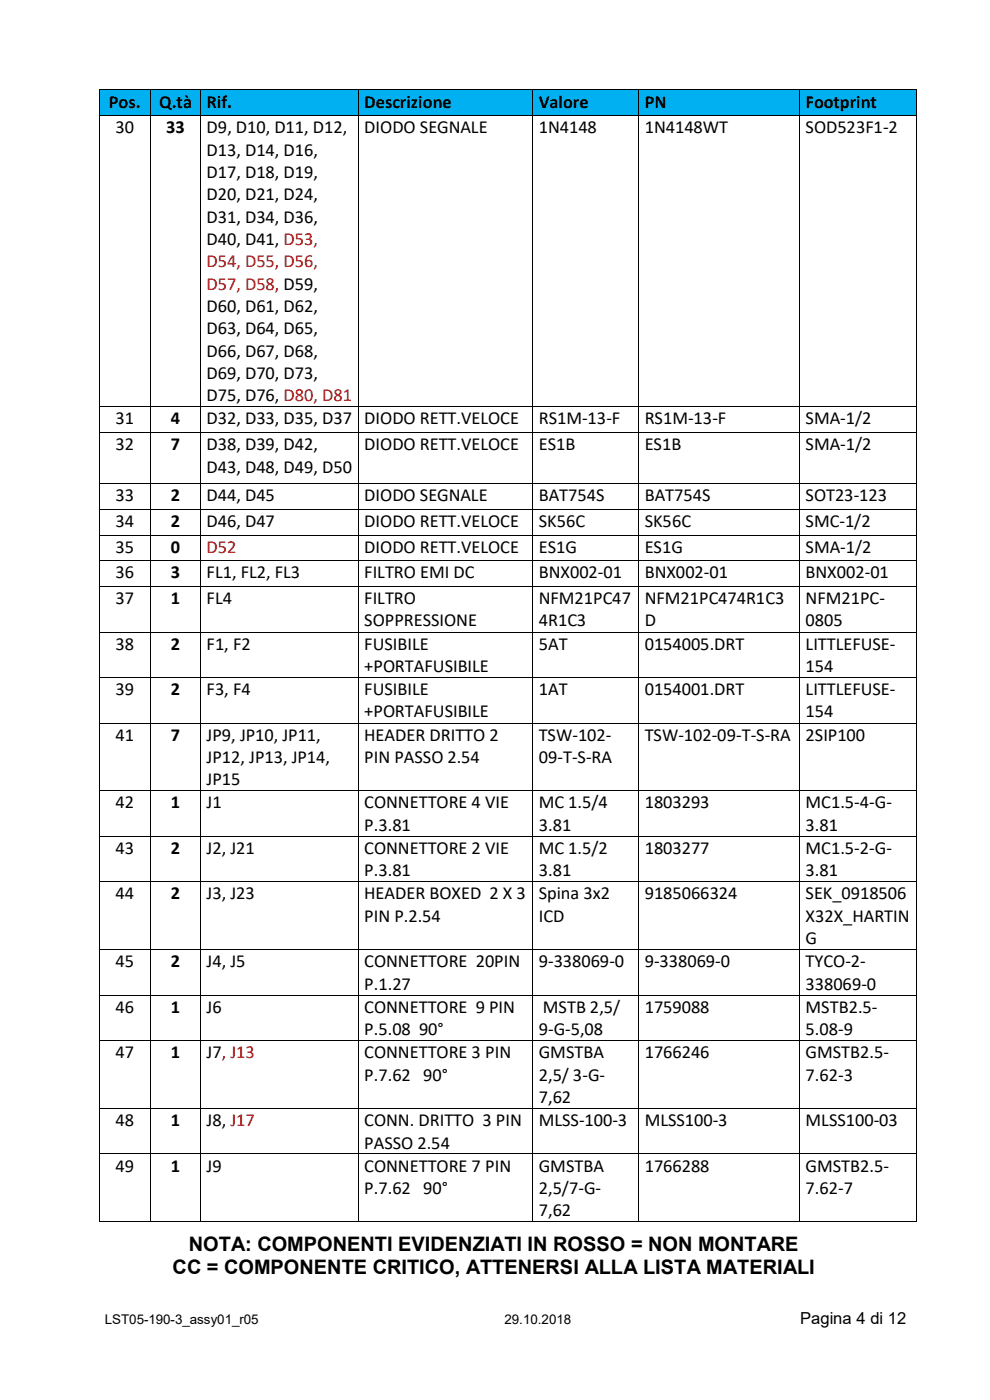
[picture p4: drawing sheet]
<svg xmlns="http://www.w3.org/2000/svg" width="210mm" height="297mm" viewBox="0 0 210 297" stroke-linecap="round" stroke-linejoin="round" font-family="sans-serif">
<defs><g id="words">
<g font-size="4.2">
<text x="40.1" y="265.4">NOTA: COMPONENTI EVIDENZIATI IN ROSSO = NON MONTARE</text>
<text x="36.6" y="270.2">CC = COMPONENTE CRITICO, ATTENERSI ALLA LISTA MATERIALI</text>
</g>
<g font-size="3.9">
<text x="23.1" y="22.8">Pos.</text>
<text x="33.7" y="22.8">Q.tà</text>
<text x="43.8" y="22.8">Rif.</text>
<text x="77.3" y="22.8">Descrizione</text>
<text x="114.3" y="22.8">Valore</text>
<text x="136.8" y="22.8">PN</text>
<text x="170.9" y="22.8">Footprint</text>
<text x="24.5" y="28.3">30</text>
<text x="35.3" y="28.3">33</text>
<text x="43.8" y="28.3">D9, D10, D11, D12,</text>
<text x="77.3" y="28.3">DIODO SEGNALE</text>
<text x="114.3" y="28.3">1N4148</text>
<text x="136.8" y="28.3">1N4148WT</text>
<text x="170.9" y="28.3">SOD523F1-2</text>
<text x="43.8" y="33">D13, D14, D16,</text>
<text x="43.8" y="37.8">D17, D18, D19,</text>
<text x="43.8" y="42.5">D20, D21, D24,</text>
<text x="43.8" y="47.3">D31, D34, D36,</text>
<text x="43.8" y="52">D40, D41, D53,</text>
<text x="43.8" y="66.2">D60, D61, D62,</text>
<text x="43.8" y="71">D63, D64, D65,</text>
<text x="43.8" y="75.7">D66, D67, D68,</text>
<text x="43.8" y="80.4">D69, D70, D73,</text>
<text x="43.8" y="85.1">D75, D76, D80, D81</text>
<text x="24.5" y="90.1">31</text>
<text x="24.5" y="95.6">32</text>
<text x="36.2" y="90.1">4</text>
<text x="36.2" y="95.6">7</text>
<text x="43.8" y="90.1">D32, D33, D35, D37</text>
<text x="43.8" y="95.6">D38, D39, D42,</text>
<text x="77.3" y="90.1">DIODO RETT.VELOCE</text>
<text x="77.3" y="95.6">DIODO RETT.VELOCE</text>
<text x="114.3" y="90.1">RS1M-13-F</text>
<text x="114.3" y="95.6">ES1B</text>
<text x="136.8" y="90.1">RS1M-13-F</text>
<text x="136.8" y="95.6">ES1B</text>
<text x="170.9" y="90.1">SMA-1/2</text>
<text x="170.9" y="95.6">SMA-1/2</text>
<text x="43.8" y="100.3">D43, D48, D49, D50</text>
<text x="24.5" y="106.3">33</text>
<text x="36.2" y="106.3">2</text>
<text x="43.8" y="106.3">D44, D45</text>
<text x="77.3" y="106.3">DIODO SEGNALE</text>
<text x="114.3" y="106.3">BAT754S</text>
<text x="136.8" y="106.3">BAT754S</text>
<text x="170.9" y="106.3">SOT23-123</text>
<text x="24.5" y="111.8">34</text>
<text x="36.2" y="111.8">2</text>
<text x="43.8" y="111.8">D46, D47</text>
<text x="77.3" y="111.8">DIODO RETT.VELOCE</text>
<text x="114.3" y="111.8">SK56C</text>
<text x="136.8" y="111.8">SK56C</text>
<text x="170.9" y="111.8">SMC-1/2</text>
<text x="24.5" y="117.2">35</text>
<text x="36.2" y="117.2">0</text>
<text x="77.3" y="117.2">DIODO RETT.VELOCE</text>
<text x="114.3" y="117.2">ES1G</text>
<text x="136.8" y="117.2">ES1G</text>
<text x="170.9" y="117.2">SMA-1/2</text>
<text x="24.5" y="122.7">36</text>
<text x="36.2" y="122.7">3</text>
<text x="43.8" y="122.7">FL1, FL2, FL3</text>
<text x="77.3" y="122.7">FILTRO EMI DC</text>
<text x="114.3" y="122.7">BNX002-01</text>
<text x="136.8" y="122.7">BNX002-01</text>
<text x="170.9" y="122.7">BNX002-01</text>
<text x="24.5" y="128.2">37</text>
<text x="36.2" y="128.2">1</text>
<text x="43.8" y="128.2">FL4</text>
<text x="77.3" y="128.2">FILTRO</text>
<text x="114.3" y="128.2">NFM21PC47</text>
<text x="136.8" y="128.2">NFM21PC474R1C3</text>
<text x="170.9" y="128.2">NFM21PC-</text>
<text x="24.5" y="137.8">38</text>
<text x="36.2" y="137.8">2</text>
<text x="43.8" y="137.8">F1, F2</text>
<text x="77.3" y="132.9">SOPPRESSIONE</text>
<text x="77.3" y="137.8">FUSIBILE</text>
<text x="114.3" y="132.9">4R1C3</text>
<text x="114.3" y="137.8">5AT</text>
<text x="136.8" y="132.9">D</text>
<text x="136.8" y="137.8">0154005.DRT</text>
<text x="170.9" y="132.9">0805</text>
<text x="170.9" y="137.8">LITTLEFUSE-</text>
<text x="77.3" y="142.6">+PORTAFUSIBILE</text>
<text x="170.9" y="142.6">154</text>
<text x="24.5" y="147.5">39</text>
<text x="36.2" y="147.5">2</text>
<text x="43.8" y="147.5">F3, F4</text>
<text x="77.3" y="147.5">FUSIBILE</text>
<text x="114.3" y="147.5">1AT</text>
<text x="136.8" y="147.5">0154001.DRT</text>
<text x="170.9" y="147.5">LITTLEFUSE-</text>
<text x="77.3" y="152.2">+PORTAFUSIBILE</text>
<text x="170.9" y="152.2">154</text>
<text x="24.5" y="157.1">41</text>
<text x="36.2" y="157.1">7</text>
<text x="43.8" y="157.1">JP9, JP10, JP11,</text>
<text x="43.8" y="161.9">JP12, JP13, JP14,</text>
<text x="77.3" y="157.1">HEADER DRITTO 2</text>
<text x="77.3" y="161.9">PIN PASSO 2.54</text>
<text x="114.3" y="157.1">TSW-102-</text>
<text x="114.3" y="161.9">09-T-S-RA</text>
<text x="136.8" y="157.1">TSW-102-09-T-S-RA</text>
<text x="170.9" y="157.1">2SIP100</text>
<text x="43.8" y="166.6">JP15</text>
<text x="24.5" y="171.5">42</text>
<text x="36.2" y="171.5">1</text>
<text x="43.8" y="171.5">J1</text>
<text x="77.3" y="171.5">CONNETTORE 4 VIE</text>
<text x="114.3" y="171.5">MC 1.5/4</text>
<text x="136.8" y="171.5">1803293</text>
<text x="170.9" y="171.5">MC1.5-4-G-</text>
<text x="77.3" y="176.3">P.3.81</text>
<text x="114.3" y="176.3">3.81</text>
<text x="170.9" y="176.3">3.81</text>
<text x="24.5" y="181.2">43</text>
<text x="36.2" y="181.2">2</text>
<text x="43.8" y="181.2">J2, J21</text>
<text x="77.3" y="181.2">CONNETTORE 2 VIE</text>
<text x="77.3" y="185.9">P.3.81</text>
<text x="114.3" y="181.2">MC 1.5/2</text>
<text x="114.3" y="185.9">3.81</text>
<text x="136.8" y="181.2">1803277</text>
<text x="170.9" y="181.2">MC1.5-2-G-</text>
<text x="170.9" y="185.9">3.81</text>
<text x="24.5" y="190.8">44</text>
<text x="36.2" y="190.8">2</text>
<text x="43.8" y="190.8">J3, J23</text>
<text x="77.3" y="190.8">HEADER BOXED 2 X 3</text>
<text x="114.3" y="190.8">Spina 3x2</text>
<text x="136.8" y="190.8">9185066324</text>
<text x="170.9" y="190.8">SEK_0918506</text>
<text x="77.3" y="195.6">PIN P.2.54</text>
<text x="114.3" y="195.6">ICD</text>
<text x="170.9" y="195.6">X32X_HARTIN</text>
<text x="170.9" y="200.3">G</text>
<text x="24.5" y="205.2">45</text>
<text x="36.2" y="205.2">2</text>
<text x="43.8" y="205.2">J4, J5</text>
<text x="77.3" y="205.2">CONNETTORE 20PIN</text>
<text x="77.3" y="210">P.1.27</text>
<text x="114.3" y="205.2">9-338069-0</text>
<text x="136.8" y="205.2">9-338069-0</text>
<text x="170.9" y="205.2">TYCO-2-</text>
<text x="170.9" y="210">338069-0</text>
<text x="24.5" y="214.9">46</text>
<text x="36.2" y="214.9">1</text>
<text x="43.8" y="214.9">J6</text>
<text x="77.3" y="214.9">CONNETTORE 9 PIN</text>
<text x="115.2" y="214.9">MSTB 2,5/</text>
<text x="136.8" y="214.9">1759088</text>
<text x="170.9" y="214.9">MSTB2.5-</text>
<text x="77.3" y="219.6">P.5.08 90°</text>
<text x="114.3" y="219.6">9-G-5,08</text>
<text x="170.9" y="219.6">5.08-9</text>
<text x="24.5" y="224.5">47</text>
<text x="36.2" y="224.5">1</text>
<text x="43.8" y="224.5">J7, J13</text>
<text x="77.3" y="224.5">CONNETTORE 3 PIN</text>
<text x="114.3" y="224.5">GMSTBA</text>
<text x="136.8" y="224.5">1766246</text>
<text x="170.9" y="224.5">GMSTB2.5-</text>
<text x="77.3" y="229.3">P.7.62 90°</text>
<text x="114.3" y="229.3">2,5/ 3-G-</text>
<text x="170.9" y="229.3">7.62-3</text>
<text x="24.5" y="238.9">48</text>
<text x="36.2" y="238.9">1</text>
<text x="43.8" y="238.9">J8, J17</text>
<text x="77.3" y="238.9">CONN. DRITTO 3 PIN</text>
<text x="114.3" y="234">7,62</text>
<text x="114.3" y="238.9">MLSS-100-3</text>
<text x="136.8" y="238.9">MLSS100-3</text>
<text x="170.9" y="238.9">MLSS100-03</text>
<text x="77.3" y="243.7">PASSO 2.54</text>
<text x="24.5" y="248.6">49</text>
<text x="36.2" y="248.6">1</text>
<text x="43.8" y="248.6">J9</text>
<text x="77.3" y="248.6">CONNETTORE 7 PIN</text>
<text x="114.3" y="248.6">GMSTBA</text>
<text x="136.8" y="248.6">1766288</text>
<text x="170.9" y="248.6">GMSTB2.5-</text>
<text x="77.3" y="253.3">P.7.62 90°</text>
<text x="114.3" y="253.3">2,5/7-G-</text>
<text x="170.9" y="253.3">7.62-7</text>
<text x="114.3" y="258">7,62</text>
</g>
<g font-size="3.9" fill="#f00">
<text x="43.8" y="56.7">D54, D55, D56,</text>
<text x="43.8" y="61.5">D57, D58, D59,</text>
<text x="43.8" y="117.2">D52</text>
</g>
<text font-size="3.5" x="169.7" y="281">Pagina 4 di 12</text>
<g font-size="2.8">
<text x="22.2" y="281">LST05-190-3_assy01_r05</text>
<text x="107" y="281">29.10.2018</text>
</g>
</g></defs>
<g fill="#00b0f0">
<path d="M21.1 19.2h10.7v5.3h-10.7z" fill-rule="evenodd"/>
<path d="M22.2 19.2h8.5v4.7h-8.5z" fill-rule="evenodd"/>
<path d="M31.9 19.2h10.6v5.3h-10.6z" fill-rule="evenodd"/>
<path d="M33.2 19.2h8.2v4.7h-8.2z" fill-rule="evenodd"/>
<path d="M42.6 19.2h33.4v5.3h-33.4z" fill-rule="evenodd"/>
<path d="M43.8 19.2h31v4.7h-31z" fill-rule="evenodd"/>
<path d="M76 19.2h37v5.3h-37z" fill-rule="evenodd"/>
<path d="M77.3 19.2h34.5v4.7h-34.5z" fill-rule="evenodd"/>
<path d="M113.1 19.2h22.3v5.3h-22.3z" fill-rule="evenodd"/>
<path d="M114.3 19.2h20v4.7h-20z" fill-rule="evenodd"/>
<path d="M135.5 19.2h34.1v5.3h-34.1z" fill-rule="evenodd"/>
<path d="M136.8 19.2h31.6v4.7h-31.6z" fill-rule="evenodd"/>
<path d="M169.7 19.2h24.7v5.3h-24.7z" fill-rule="evenodd"/>
<path d="M170.9 19.2h22.4v4.7h-22.4z" fill-rule="evenodd"/>
</g>
<g fill="#000">
<path d="M20.9 19h.2v.2h-.2z" fill-rule="evenodd"/>
<path d="M20.9 19h.2v.2h-.2z" fill-rule="evenodd"/>
<path d="M31.8 19h.2v.2h-.2z" fill-rule="evenodd"/>
<path d="M42.5 19h.2v.2h-.2z" fill-rule="evenodd"/>
<path d="M76 19h.1v.2h-.1z" fill-rule="evenodd"/>
<path d="M113 19h.1v.2h-.1z" fill-rule="evenodd"/>
<path d="M135.4 19h.2v.2h-.2z" fill-rule="evenodd"/>
<path d="M169.6 19h.1v.2h-.1z" fill-rule="evenodd"/>
<path d="M194.4 19h.2v.2h-.2z" fill-rule="evenodd"/>
<path d="M194.4 19h.2v.2h-.2z" fill-rule="evenodd"/>
<path d="M20.9 24.5h.2v.1h-.2z" fill-rule="evenodd"/>
<path d="M31.8 24.5h.2v.1h-.2z" fill-rule="evenodd"/>
<path d="M42.5 24.5h.2v.1h-.2z" fill-rule="evenodd"/>
<path d="M76 24.5h.1v.1h-.1z" fill-rule="evenodd"/>
<path d="M113 24.5h.1v.1h-.1z" fill-rule="evenodd"/>
<path d="M135.4 24.5h.2v.1h-.2z" fill-rule="evenodd"/>
<path d="M169.6 24.5h.1v.1h-.1z" fill-rule="evenodd"/>
<path d="M194.4 24.5h.2v.1h-.2z" fill-rule="evenodd"/>
<path d="M20.9 86.2h.2v.2h-.2z" fill-rule="evenodd"/>
<path d="M20.9 91.7h.2v.2h-.2z" fill-rule="evenodd"/>
<path d="M31.8 86.2h.2v.2h-.2z" fill-rule="evenodd"/>
<path d="M31.8 91.7h.2v.2h-.2z" fill-rule="evenodd"/>
<path d="M42.5 86.2h.2v.2h-.2z" fill-rule="evenodd"/>
<path d="M42.5 91.7h.2v.2h-.2z" fill-rule="evenodd"/>
<path d="M76 86.2h.1v.2h-.1z" fill-rule="evenodd"/>
<path d="M76 91.7h.1v.2h-.1z" fill-rule="evenodd"/>
<path d="M113 86.2h.1v.2h-.1z" fill-rule="evenodd"/>
<path d="M113 91.7h.1v.2h-.1z" fill-rule="evenodd"/>
<path d="M135.4 86.2h.2v.2h-.2z" fill-rule="evenodd"/>
<path d="M135.4 91.7h.2v.2h-.2z" fill-rule="evenodd"/>
<path d="M169.6 86.2h.1v.2h-.1z" fill-rule="evenodd"/>
<path d="M169.6 91.7h.1v.2h-.1z" fill-rule="evenodd"/>
<path d="M194.4 86.2h.2v.2h-.2z" fill-rule="evenodd"/>
<path d="M194.4 91.7h.2v.2h-.2z" fill-rule="evenodd"/>
<path d="M20.9 102.5h.2v.2h-.2z" fill-rule="evenodd"/>
<path d="M20.9 108h.2v.1h-.2z" fill-rule="evenodd"/>
<path d="M20.9 113.4h.2v.2h-.2z" fill-rule="evenodd"/>
<path d="M20.9 118.9h.2v.2h-.2z" fill-rule="evenodd"/>
<path d="M31.8 102.5h.2v.2h-.2z" fill-rule="evenodd"/>
<path d="M31.8 108h.2v.1h-.2z" fill-rule="evenodd"/>
<path d="M31.8 113.4h.2v.2h-.2z" fill-rule="evenodd"/>
<path d="M31.8 118.9h.2v.2h-.2z" fill-rule="evenodd"/>
<path d="M42.5 102.5h.2v.2h-.2z" fill-rule="evenodd"/>
<path d="M42.5 108h.2v.1h-.2z" fill-rule="evenodd"/>
<path d="M42.5 113.4h.2v.2h-.2z" fill-rule="evenodd"/>
<path d="M42.5 118.9h.2v.2h-.2z" fill-rule="evenodd"/>
<path d="M76 102.5h.1v.2h-.1z" fill-rule="evenodd"/>
<path d="M76 108h.1v.1h-.1z" fill-rule="evenodd"/>
<path d="M76 113.4h.1v.2h-.1z" fill-rule="evenodd"/>
<path d="M76 118.9h.1v.2h-.1z" fill-rule="evenodd"/>
<path d="M113 102.5h.1v.2h-.1z" fill-rule="evenodd"/>
<path d="M113 108h.1v.1h-.1z" fill-rule="evenodd"/>
<path d="M113 113.4h.1v.2h-.1z" fill-rule="evenodd"/>
<path d="M113 118.9h.1v.2h-.1z" fill-rule="evenodd"/>
<path d="M135.4 102.5h.2v.2h-.2z" fill-rule="evenodd"/>
<path d="M135.4 108h.2v.1h-.2z" fill-rule="evenodd"/>
<path d="M135.4 113.4h.2v.2h-.2z" fill-rule="evenodd"/>
<path d="M135.4 118.9h.2v.2h-.2z" fill-rule="evenodd"/>
<path d="M169.6 102.5h.1v.2h-.1z" fill-rule="evenodd"/>
<path d="M169.6 108h.1v.1h-.1z" fill-rule="evenodd"/>
<path d="M169.6 113.4h.1v.2h-.1z" fill-rule="evenodd"/>
<path d="M169.6 118.9h.1v.2h-.1z" fill-rule="evenodd"/>
<path d="M194.4 102.5h.2v.2h-.2z" fill-rule="evenodd"/>
<path d="M194.4 108h.2v.1h-.2z" fill-rule="evenodd"/>
<path d="M194.4 113.4h.2v.2h-.2z" fill-rule="evenodd"/>
<path d="M194.4 118.9h.2v.2h-.2z" fill-rule="evenodd"/>
<path d="M20.9 124.4h.2v.1h-.2z" fill-rule="evenodd"/>
<path d="M20.9 134h.2v.2h-.2z" fill-rule="evenodd"/>
<path d="M31.8 124.4h.2v.1h-.2z" fill-rule="evenodd"/>
<path d="M31.8 134h.2v.2h-.2z" fill-rule="evenodd"/>
<path d="M42.5 124.4h.2v.1h-.2z" fill-rule="evenodd"/>
<path d="M42.5 134h.2v.2h-.2z" fill-rule="evenodd"/>
<path d="M76 124.4h.1v.1h-.1z" fill-rule="evenodd"/>
<path d="M76 134h.1v.2h-.1z" fill-rule="evenodd"/>
<path d="M113 124.4h.1v.1h-.1z" fill-rule="evenodd"/>
<path d="M113 134h.1v.2h-.1z" fill-rule="evenodd"/>
<path d="M135.4 124.4h.2v.1h-.2z" fill-rule="evenodd"/>
<path d="M135.4 134h.2v.2h-.2z" fill-rule="evenodd"/>
<path d="M169.6 124.4h.1v.1h-.1z" fill-rule="evenodd"/>
<path d="M169.6 134h.1v.2h-.1z" fill-rule="evenodd"/>
<path d="M194.4 124.4h.2v.1h-.2z" fill-rule="evenodd"/>
<path d="M194.4 134h.2v.2h-.2z" fill-rule="evenodd"/>
<path d="M20.9 143.7h.2v.1h-.2z" fill-rule="evenodd"/>
<path d="M20.9 153.3h.2v.2h-.2z" fill-rule="evenodd"/>
<path d="M31.8 143.7h.2v.1h-.2z" fill-rule="evenodd"/>
<path d="M31.8 153.3h.2v.2h-.2z" fill-rule="evenodd"/>
<path d="M42.5 143.7h.2v.1h-.2z" fill-rule="evenodd"/>
<path d="M42.5 153.3h.2v.2h-.2z" fill-rule="evenodd"/>
<path d="M76 143.7h.1v.1h-.1z" fill-rule="evenodd"/>
<path d="M76 153.3h.1v.2h-.1z" fill-rule="evenodd"/>
<path d="M113 143.7h.1v.1h-.1z" fill-rule="evenodd"/>
<path d="M113 153.3h.1v.2h-.1z" fill-rule="evenodd"/>
<path d="M135.4 143.7h.2v.1h-.2z" fill-rule="evenodd"/>
<path d="M135.4 153.3h.2v.2h-.2z" fill-rule="evenodd"/>
<path d="M169.6 143.7h.1v.1h-.1z" fill-rule="evenodd"/>
<path d="M169.6 153.3h.1v.2h-.1z" fill-rule="evenodd"/>
<path d="M194.4 143.7h.2v.1h-.2z" fill-rule="evenodd"/>
<path d="M194.4 153.3h.2v.2h-.2z" fill-rule="evenodd"/>
<path d="M20.9 167.7h.2v.2h-.2z" fill-rule="evenodd"/>
<path d="M20.9 177.4h.2v.1h-.2z" fill-rule="evenodd"/>
<path d="M31.8 167.7h.2v.2h-.2z" fill-rule="evenodd"/>
<path d="M31.8 177.4h.2v.1h-.2z" fill-rule="evenodd"/>
<path d="M42.5 167.7h.2v.2h-.2z" fill-rule="evenodd"/>
<path d="M42.5 177.4h.2v.1h-.2z" fill-rule="evenodd"/>
<path d="M76 167.7h.1v.2h-.1z" fill-rule="evenodd"/>
<path d="M76 177.4h.1v.1h-.1z" fill-rule="evenodd"/>
<path d="M113 167.7h.1v.2h-.1z" fill-rule="evenodd"/>
<path d="M113 177.4h.1v.1h-.1z" fill-rule="evenodd"/>
<path d="M135.4 167.7h.2v.2h-.2z" fill-rule="evenodd"/>
<path d="M135.4 177.4h.2v.1h-.2z" fill-rule="evenodd"/>
<path d="M169.6 167.7h.1v.2h-.1z" fill-rule="evenodd"/>
<path d="M169.6 177.4h.1v.1h-.1z" fill-rule="evenodd"/>
<path d="M194.4 167.7h.2v.2h-.2z" fill-rule="evenodd"/>
<path d="M194.4 177.4h.2v.1h-.2z" fill-rule="evenodd"/>
<path d="M20.9 187h.2v.2h-.2z" fill-rule="evenodd"/>
<path d="M31.8 187h.2v.2h-.2z" fill-rule="evenodd"/>
<path d="M42.5 187h.2v.2h-.2z" fill-rule="evenodd"/>
<path d="M76 187h.1v.2h-.1z" fill-rule="evenodd"/>
<path d="M113 187h.1v.2h-.1z" fill-rule="evenodd"/>
<path d="M135.4 187h.2v.2h-.2z" fill-rule="evenodd"/>
<path d="M169.6 187h.1v.2h-.1z" fill-rule="evenodd"/>
<path d="M194.4 187h.2v.2h-.2z" fill-rule="evenodd"/>
<path d="M20.9 201.4h.2v.2h-.2z" fill-rule="evenodd"/>
<path d="M20.9 211.1h.2v.1h-.2z" fill-rule="evenodd"/>
<path d="M31.8 201.4h.2v.2h-.2z" fill-rule="evenodd"/>
<path d="M31.8 211.1h.2v.1h-.2z" fill-rule="evenodd"/>
<path d="M42.5 201.4h.2v.2h-.2z" fill-rule="evenodd"/>
<path d="M42.5 211.1h.2v.1h-.2z" fill-rule="evenodd"/>
<path d="M76 201.4h.1v.2h-.1z" fill-rule="evenodd"/>
<path d="M76 211.1h.1v.1h-.1z" fill-rule="evenodd"/>
<path d="M113 201.4h.1v.2h-.1z" fill-rule="evenodd"/>
<path d="M113 211.1h.1v.1h-.1z" fill-rule="evenodd"/>
<path d="M135.4 201.4h.2v.2h-.2z" fill-rule="evenodd"/>
<path d="M135.4 211.1h.2v.1h-.2z" fill-rule="evenodd"/>
<path d="M169.6 201.4h.1v.2h-.1z" fill-rule="evenodd"/>
<path d="M169.6 211.1h.1v.1h-.1z" fill-rule="evenodd"/>
<path d="M194.4 201.4h.2v.2h-.2z" fill-rule="evenodd"/>
<path d="M194.4 211.1h.2v.1h-.2z" fill-rule="evenodd"/>
<path d="M20.9 220.7h.2v.2h-.2z" fill-rule="evenodd"/>
<path d="M20.9 235.1h.2v.1h-.2z" fill-rule="evenodd"/>
<path d="M31.8 220.7h.2v.2h-.2z" fill-rule="evenodd"/>
<path d="M31.8 235.1h.2v.1h-.2z" fill-rule="evenodd"/>
<path d="M42.5 220.7h.2v.2h-.2z" fill-rule="evenodd"/>
<path d="M42.5 235.1h.2v.1h-.2z" fill-rule="evenodd"/>
<path d="M76 220.7h.1v.2h-.1z" fill-rule="evenodd"/>
<path d="M76 235.1h.1v.1h-.1z" fill-rule="evenodd"/>
<path d="M113 220.7h.1v.2h-.1z" fill-rule="evenodd"/>
<path d="M113 235.1h.1v.1h-.1z" fill-rule="evenodd"/>
<path d="M135.4 220.7h.2v.2h-.2z" fill-rule="evenodd"/>
<path d="M135.4 235.1h.2v.1h-.2z" fill-rule="evenodd"/>
<path d="M169.6 220.7h.1v.2h-.1z" fill-rule="evenodd"/>
<path d="M169.6 235.1h.1v.1h-.1z" fill-rule="evenodd"/>
<path d="M194.4 220.7h.2v.2h-.2z" fill-rule="evenodd"/>
<path d="M194.4 235.1h.2v.1h-.2z" fill-rule="evenodd"/>
<path d="M20.9 244.7h.2v.2h-.2z" fill-rule="evenodd"/>
<path d="M20.9 259.1h.2v.2h-.2z" fill-rule="evenodd"/>
<path d="M20.9 259.1h.2v.2h-.2z" fill-rule="evenodd"/>
<path d="M31.8 244.7h.2v.2h-.2z" fill-rule="evenodd"/>
<path d="M31.8 259.1h.2v.2h-.2z" fill-rule="evenodd"/>
<path d="M42.5 244.7h.2v.2h-.2z" fill-rule="evenodd"/>
<path d="M42.5 259.1h.2v.2h-.2z" fill-rule="evenodd"/>
<path d="M76 244.7h.1v.2h-.1z" fill-rule="evenodd"/>
<path d="M76 259.1h.1v.2h-.1z" fill-rule="evenodd"/>
<path d="M113 244.7h.1v.2h-.1z" fill-rule="evenodd"/>
<path d="M113 259.1h.1v.2h-.1z" fill-rule="evenodd"/>
<path d="M135.4 244.7h.2v.2h-.2z" fill-rule="evenodd"/>
<path d="M135.4 259.1h.2v.2h-.2z" fill-rule="evenodd"/>
<path d="M169.6 244.7h.1v.2h-.1z" fill-rule="evenodd"/>
<path d="M169.6 259.1h.1v.2h-.1z" fill-rule="evenodd"/>
<path d="M194.4 244.7h.2v.2h-.2z" fill-rule="evenodd"/>
<path d="M194.4 259.1h.2v.2h-.2z" fill-rule="evenodd"/>
<path d="M194.4 259.1h.2v.2h-.2z" fill-rule="evenodd"/>
</g>
<g fill="none" stroke="#000" stroke-width=".21">
<path d="M21 19.2v5.3M21.1 19.1h10.7M31.9 19.2v5.3M32 19.1h10.5M42.6 19.2v5.3M42.7 19.1h33.3M76 19.2v5.3M76.1 19.1h36.9M113.1 19.2v5.3M113.1 19.1h22.3M135.5 19.2v5.3M135.6 19.1h34"/>
<path d="M169.7 19.2v5.3M169.7 19.1h24.7M194.5 19.2v5.3M21 24.6v61.6M21.1 24.6h10.7M31.9 24.6v61.6M32 24.6h10.5M42.6 24.6v61.6M42.7 24.6h33.3M76 24.6v61.6M76.1 24.6h36.9M113.1 24.6v61.6"/>
<path d="M113.1 24.6h22.3M135.5 24.6v61.6M135.6 24.6h34M169.7 24.6v61.6M169.7 24.6h24.7M194.5 24.6v61.6M21 86.4v5.3M21 91.9v10.6M21.1 86.3h10.7M21.1 91.8h10.7M31.9 86.4v5.3M31.9 91.9v10.6"/>
<path d="M32 86.3h10.5M32 91.8h10.5M42.6 86.4v5.3M42.6 91.9v10.6M42.7 86.3h33.3M42.7 91.8h33.3M76 86.4v5.3M76 91.9v10.6M76.1 86.3h36.9M76.1 91.8h36.9M113.1 86.4v5.3M113.1 91.9v10.6"/>
<path d="M113.1 86.3h22.3M113.1 91.8h22.3M135.5 86.4v5.3M135.5 91.9v10.6M135.6 86.3h34M135.6 91.8h34M169.7 86.4v5.3M169.7 91.9v10.6M169.7 86.3h24.7M169.7 91.8h24.7M194.5 86.4v5.3M194.5 91.9v10.6"/>
<path d="M21 102.7v5.3M21 108.1v5.3M21 113.6v5.3M21 119.1v5.3M21.1 102.6h10.7M21.1 108.1h10.7M21.1 113.5h10.7M21.1 119h10.7M31.9 102.7v5.3M31.9 108.1v5.3M31.9 113.6v5.3M31.9 119.1v5.3"/>
<path d="M32 102.6h10.5M32 108.1h10.5M32 113.5h10.5M32 119h10.5M42.6 102.7v5.3M42.6 108.1v5.3M42.6 113.6v5.3M42.6 119.1v5.3M42.7 102.6h33.3M42.7 108.1h33.3M42.7 113.5h33.3M42.7 119h33.3"/>
<path d="M76 102.7v5.3M76 108.1v5.3M76 113.6v5.3M76 119.1v5.3M76.1 102.6h36.9M76.1 108.1h36.9M76.1 113.5h36.9M76.1 119h36.9M113.1 102.7v5.3M113.1 108.1v5.3M113.1 113.6v5.3M113.1 119.1v5.3"/>
<path d="M113.1 102.6h22.3M113.1 108.1h22.3M113.1 113.5h22.3M113.1 119h22.3M135.5 102.7v5.3M135.5 108.1v5.3M135.5 113.6v5.3M135.5 119.1v5.3M135.6 102.6h34M135.6 108.1h34M135.6 113.5h34M135.6 119h34"/>
<path d="M169.7 102.7v5.3M169.7 108.1v5.3M169.7 113.6v5.3M169.7 119.1v5.3M169.7 102.6h24.7M169.7 108.1h24.7M169.7 113.5h24.7M169.7 119h24.7M194.5 102.7v5.3M194.5 108.1v5.3M194.5 113.6v5.3M194.5 119.1v5.3"/>
<path d="M21 124.5v9.5M21 134.2v9.5M21.1 124.4h10.7M21.1 134.1h10.7M31.9 124.5v9.5M31.9 134.2v9.5M32 124.4h10.5M32 134.1h10.5M42.6 124.5v9.5M42.6 134.2v9.5M42.7 124.4h33.3M42.7 134.1h33.3"/>
<path d="M76 124.5v9.5M76 134.2v9.5M76.1 124.4h36.9M76.1 134.1h36.9M113.1 124.5v9.5M113.1 134.2v9.5M113.1 124.4h22.3M113.1 134.1h22.3M135.5 124.5v9.5M135.5 134.2v9.5M135.6 124.4h34M135.6 134.1h34"/>
<path d="M169.7 124.5v9.5M169.7 134.2v9.5M169.7 124.4h24.7M169.7 134.1h24.7M194.5 124.5v9.5M194.5 134.2v9.5M21 143.8v9.5M21 153.5v14.2M21.1 143.7h10.7M21.1 153.4h10.7M31.9 143.8v9.5M31.9 153.5v14.2"/>
<path d="M32 143.7h10.5M32 153.4h10.5M42.6 143.8v9.5M42.6 153.5v14.2M42.7 143.7h33.3M42.7 153.4h33.3M76 143.8v9.5M76 153.5v14.2M76.1 143.7h36.9M76.1 153.4h36.9M113.1 143.8v9.5M113.1 153.5v14.2"/>
<path d="M113.1 143.7h22.3M113.1 153.4h22.3M135.5 143.8v9.5M135.5 153.5v14.2M135.6 143.7h34M135.6 153.4h34M169.7 143.8v9.5M169.7 153.5v14.2M169.7 143.7h24.7M169.7 153.4h24.7M194.5 143.8v9.5M194.5 153.5v14.2"/>
<path d="M21 167.9v9.5M21 177.5v9.5M21.1 167.8h10.7M21.1 177.4h10.7M31.9 167.9v9.5M31.9 177.5v9.5M32 167.8h10.5M32 177.4h10.5M42.6 167.9v9.5M42.6 177.5v9.5M42.7 167.8h33.3M42.7 177.4h33.3"/>
<path d="M76 167.9v9.5M76 177.5v9.5M76.1 167.8h36.9M76.1 177.4h36.9M113.1 167.9v9.5M113.1 177.5v9.5M113.1 167.8h22.3M113.1 177.4h22.3M135.5 167.9v9.5M135.5 177.5v9.5M135.6 167.8h34M135.6 177.4h34"/>
<path d="M169.7 167.9v9.5M169.7 177.5v9.5M169.7 167.8h24.7M169.7 177.4h24.7M194.5 167.9v9.5M194.5 177.5v9.5M21 187.2v14.2M21.1 187.1h10.7M31.9 187.2v14.2M32 187.1h10.5M42.6 187.2v14.2M42.7 187.1h33.3"/>
<path d="M76 187.2v14.2M76.1 187.1h36.9M113.1 187.2v14.2M113.1 187.1h22.3M135.5 187.2v14.2M135.6 187.1h34M169.7 187.2v14.2M169.7 187.1h24.7M194.5 187.2v14.2M21 201.6v9.5M21 211.2v9.5M21.1 201.5h10.7"/>
<path d="M21.1 211.1h10.7M31.9 201.6v9.5M31.9 211.2v9.5M32 201.5h10.5M32 211.1h10.5M42.6 201.6v9.5M42.6 211.2v9.5M42.7 201.5h33.3M42.7 211.1h33.3M76 201.6v9.5M76 211.2v9.5M76.1 201.5h36.9"/>
<path d="M76.1 211.1h36.9M113.1 201.6v9.5M113.1 211.2v9.5M113.1 201.5h22.3M113.1 211.1h22.3M135.5 201.6v9.5M135.5 211.2v9.5M135.6 201.5h34M135.6 211.1h34M169.7 201.6v9.5M169.7 211.2v9.5M169.7 201.5h24.7"/>
<path d="M169.7 211.1h24.7M194.5 201.6v9.5M194.5 211.2v9.5M21 220.9v14.2M21 235.2v9.5M21.1 220.8h10.7M21.1 235.2h10.7M31.9 220.9v14.2M31.9 235.2v9.5M32 220.8h10.5M32 235.2h10.5M42.6 220.9v14.2"/>
<path d="M42.6 235.2v9.5M42.7 220.8h33.3M42.7 235.2h33.3M76 220.9v14.2M76 235.2v9.5M76.1 220.8h36.9M76.1 235.2h36.9M113.1 220.9v14.2M113.1 235.2v9.5M113.1 220.8h22.3M113.1 235.2h22.3M135.5 220.9v14.2"/>
<path d="M135.5 235.2v9.5M135.6 220.8h34M135.6 235.2h34M169.7 220.9v14.2M169.7 235.2v9.5M169.7 220.8h24.7M169.7 235.2h24.7M194.5 220.9v14.2M194.5 235.2v9.5M21 244.9v14.2M21.1 244.8h10.7M21.1 259.2h10.7"/>
<path d="M31.9 244.9v14.2M32 244.8h10.5M32 259.2h10.5M42.6 244.9v14.2M42.7 244.8h33.3M42.7 259.2h33.3M76 244.9v14.2M76.1 244.8h36.9M76.1 259.2h36.9M113.1 244.9v14.2M113.1 244.8h22.3M113.1 259.2h22.3"/>
<path d="M135.5 244.9v14.2M135.6 244.8h34M135.6 259.2h34M169.7 244.9v14.2M169.7 244.8h24.7M169.7 259.2h24.7M194.5 244.9v14.2"/>
</g>
<use href="#words"/>
</svg>
